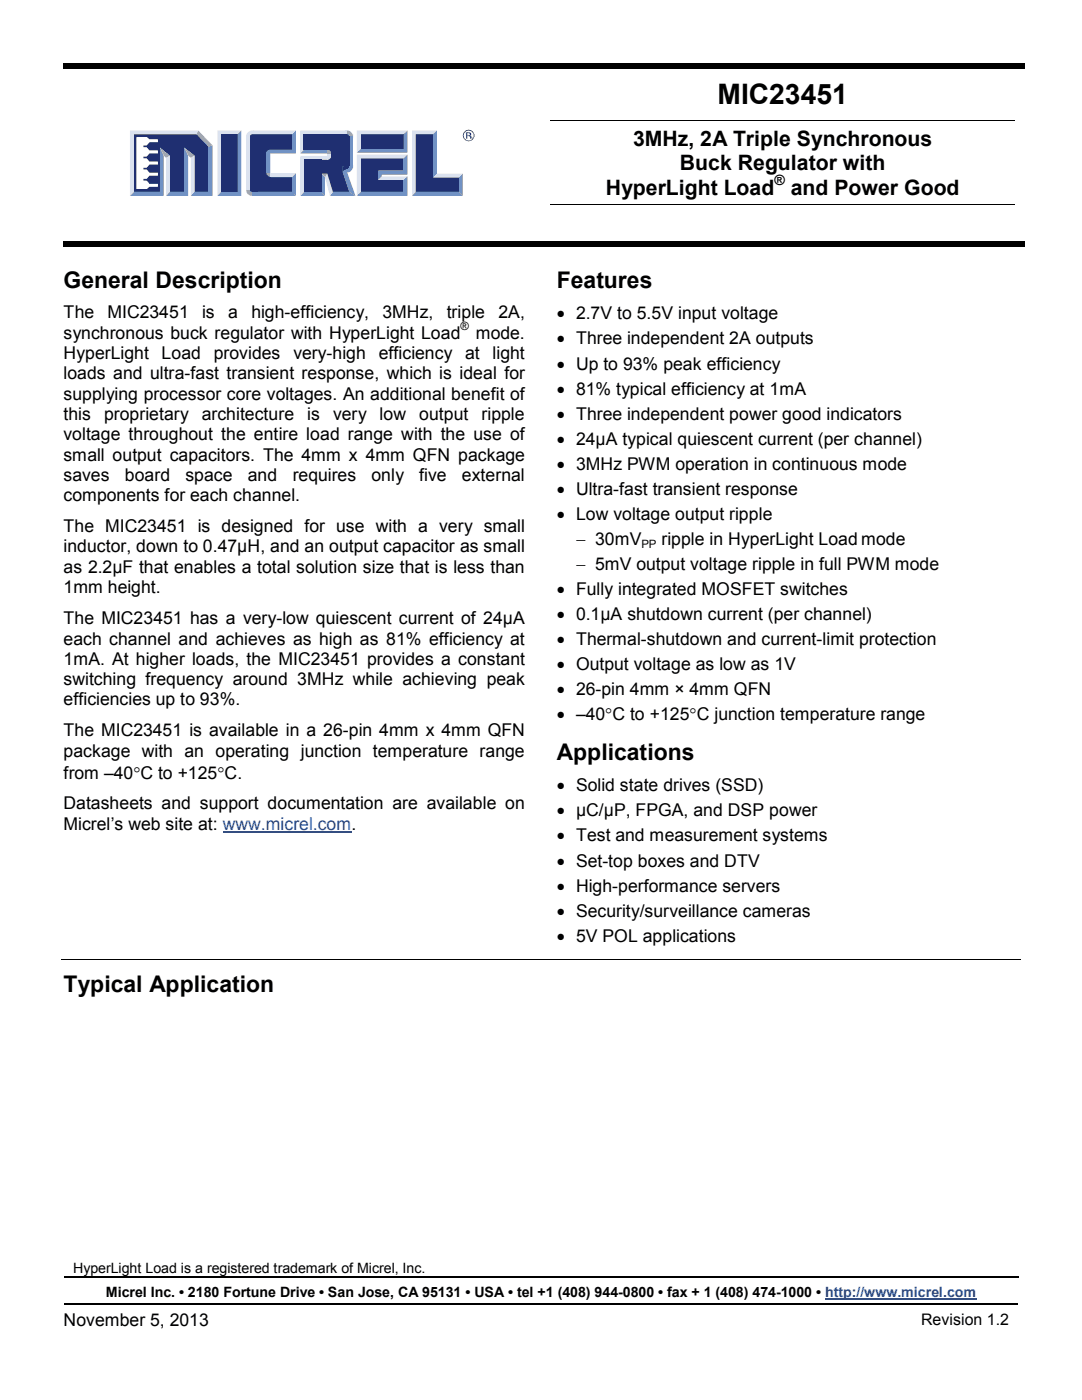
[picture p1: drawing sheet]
<svg xmlns="http://www.w3.org/2000/svg" width="216mm" height="279mm" viewBox="0 0 216 279" stroke-linecap="round" stroke-linejoin="round" font-family="sans-serif">
<defs><g id="words">
<text font-size="5.6" x="143.2" y="20.8">MIC23451</text>
<g font-size="4.6">
<text x="12.7" y="57.4">General Description</text>
<text x="111.1" y="57.4">Features</text>
<text x="111.1" y="151.6">Applications</text>
<text x="12.7" y="198">Typical Application</text>
</g>
<g font-size="4.2">
<text x="126.3" y="29.1">3MHz, 2A Triple Synchronous</text>
<text x="135.7" y="34">Buck Regulator with</text>
<text x="120.9" y="38.8">HyperLight Load</text>
<text x="157.8" y="38.8">and Power Good</text>
</g>
<g font-size="3.5">
<text x="12.7" y="63.5">The</text>
<text x="21.5" y="63.5">MIC23451</text>
<text x="40.3" y="63.5">is</text>
<text x="45.5" y="63.5">a</text>
<text x="50.2" y="63.5">high-efficiency,</text>
<text x="76.3" y="63.5">3MHz,</text>
<text x="89.2" y="63.5">triple</text>
<text x="99.5" y="63.5">2A,</text>
<text x="111.1" y="63.8">• 2.7V to 5.5V input voltage</text>
<text x="12.7" y="67.6">synchronous buck regulator with HyperLight Load</text>
<text x="12.7" y="71.6">HyperLight</text>
<text x="32.3" y="71.6">Load</text>
<text x="42.7" y="71.6">provides</text>
<text x="58.5" y="71.6">very-high</text>
<text x="75.6" y="71.6">efficiency</text>
<text x="92.8" y="71.6">at</text>
<text x="95" y="67.6">mode.</text>
<text x="98.3" y="71.6">light</text>
<text x="111.1" y="68.8">• Three independent 2A outputs</text>
<text x="12.7" y="75.7">loads and ultra-fast transient response, which is ideal for</text>
<text x="111.1" y="73.8">• Up to 93% peak efficiency</text>
<text x="12.7" y="79.8">supplying processor core voltages. An additional benefit of</text>
<text x="12.7" y="83.8">this</text>
<text x="20.8" y="83.8">proprietary</text>
<text x="40.2" y="83.8">architecture</text>
<text x="61.3" y="83.8">is</text>
<text x="66.5" y="83.8">very</text>
<text x="75.8" y="83.8">low</text>
<text x="83.7" y="83.8">output</text>
<text x="96.1" y="83.8">ripple</text>
<text x="111.1" y="78.8">• 81% typical efficiency at 1mA</text>
<text x="111.1" y="83.8">• Three independent power good indicators</text>
<text x="12.7" y="87.8">voltage throughout the entire load range with the use of</text>
<text x="111.1" y="88.8">• 24µA typical quiescent current (per channel)</text>
<text x="12.7" y="91.9">small output capacitors. The 4mm x 4mm QFN package</text>
<text x="12.7" y="96">saves</text>
<text x="24.9" y="96">board</text>
<text x="37" y="96">space</text>
<text x="49.4" y="96">and</text>
<text x="58.4" y="96">requires</text>
<text x="74.1" y="96">only</text>
<text x="83.6" y="96">five</text>
<text x="92.2" y="96">external</text>
<text x="111.1" y="93.8">• 3MHz PWM operation in continuous mode</text>
<text x="12.7" y="100">components for each channel.</text>
<text x="111.1" y="98.8">• Ultra-fast transient response</text>
<text x="12.7" y="106.2">The MIC23451 is designed for use with a very small</text>
<text x="111.1" y="103.8">• Low voltage output ripple</text>
<text x="12.7" y="110.2">inductor, down to 0.47µH, and an output capacitor as small</text>
<text x="114.9" y="113.8">− 5mV output voltage ripple in full PWM mode</text>
<text x="115" y="108.8">− 30mV</text>
<text x="132" y="108.8">ripple in HyperLight Load mode</text>
<text x="12.7" y="114.3">as 2.2µF that enables a total solution size that is less than</text>
<text x="12.7" y="118.4">1mm height.</text>
<text x="111.1" y="118.8">• Fully integrated MOSFET switches</text>
<text x="12.7" y="124.6">The MIC23451 has a very-low quiescent current of 24µA</text>
<text x="111.1" y="123.8">• 0.1µA shutdown current (per channel)</text>
<text x="12.7" y="128.6">each channel and achieves as high as 81% efficiency at</text>
<text x="111.1" y="128.8">• Thermal-shutdown and current-limit protection</text>
<text x="12.7" y="132.7">1mA. At higher loads, the MIC23451 provides a constant</text>
<text x="12.7" y="136.7">switching frequency around 3MHz while achieving peak</text>
<text x="111.1" y="133.8">• Output voltage as low as 1V</text>
<text x="12.7" y="140.8">efficiencies up to 93%.</text>
<text x="111.1" y="143.8">• –40°C to +125°C junction temperature range</text>
<text x="111.1" y="138.8">• 26-pin 4mm × 4mm QFN</text>
<text x="12.7" y="147">The MIC23451 is available in a 26-pin 4mm x 4mm QFN</text>
<text x="12.7" y="151">package with an operating junction temperature range</text>
<text x="12.7" y="155.4">from –40°C to +125°C.</text>
<text x="12.7" y="161.5">Datasheets and support documentation are available on</text>
<text x="111.1" y="157.9">• Solid state drives (SSD)</text>
<text x="12.7" y="165.6">Micrel’s web site at: www.micrel.com.</text>
<text x="111.1" y="162.9">• µC/µP, FPGA, and DSP power</text>
<text x="111.1" y="167.9">• Test and measurement systems</text>
<text x="111.1" y="172.9">• Set-top boxes and DTV</text>
<text x="111.1" y="178">• High-performance servers</text>
<text x="111.1" y="183">• Security/surveillance cameras</text>
<text x="111.1" y="188">• 5V POL applications</text>
<text x="12.7" y="264.7">November 5, 2013</text>
</g>
<text font-size="3.2" x="183.8" y="264.4">Revision 1.2</text>
<g font-size="2.8">
<text x="154.5" y="36.9">®</text>
<text x="14.6" y="254">HyperLight Load is a registered trademark of Micrel, Inc.</text>
<text x="21.1" y="258.8">Micrel Inc. • 2180 Fortune Drive • San Jose, CA 95131 • USA • tel +1 (408) 944-0800 • fax + 1 (408) 474-1000 • http://www.micrel.com</text>
</g>
<g font-size="2.3">
<text x="91.9" y="65.8">®</text>
<text x="128" y="109.3">PP</text>
</g>
</g></defs>
<g fill="#92aad1">
<circle cx="69.2" cy="27.3" r="1.24"/>
<circle cx="50.3" cy="37.9" r="1.23"/>
</g>
<g fill="#dbe2ef">
<path d="M82.2 26h5l-.8 .8h-3.4v11.5l-.8 .8z"/>
<path d="M43.4 26h4.7l-.7 .8h-3.3v11.5l-.7 .8z"/>
<path d="M53.9 34.5h5.2l-.8 .8h-4.4z"/>
<path d="M50.4 26h8.7l-.8 .8h-7.9z"/>
<path d="M49.1 27.3h.8v10.6h-.8z"/>
<circle cx="50.3" cy="27.3" r="1.24"/>
</g>
<path d="M53.2 34.5h.7v.8h-.7z" fill="#92aad1"/>
<g fill="#1f2f71">
<path d="M72 26.8h8.5v2.9h-8.5z"/>
<path d="M72 31.6h8.5v2.5h-5.1v1.8h5.1v2.4h-8.5z"/>
<path d="M44.1 26.8h3.3v11.5h-3.3z"/>
<path d="M83 26.8h3.4v8.6h5.2v2.9h-8.6z"/>
</g>
<path d="M86.4 35.4l.8-.7h5.1l-.7 .7z" fill="#dbe2ef"/>
<g fill="#7091c4">
<path d="M86.4 26.8l.8-.8v8.7l-.8 .7z"/>
<path d="M91.6 35.4l.7-.7v4.4l-.7-.8z"/>
<path d="M83 38.3h8.6l.7 .8h-10.1z"/>
</g>
<g fill="#dbe2ef">
<path d="M71.2 26h10.1l-.8 .8h-8.5v2.9l-.8 .8z"/>
<path d="M71.2 30.8h10.1l-.8 .8h-8.5v6.7l-.8 .8z"/>
<path d="M75.4 35.9l.8-.7h5.1l-.8 .7z"/>
</g>
<g fill="#7091c4">
<path d="M71.2 30.5l.8-.8h8.5v-2.9l.8-.8v4.5z"/>
<path d="M75.4 34.1h5.1v-2.5l.8-.8v4.1h-5.1v.3l-.8 .7z"/>
<path d="M71.2 39.1l.8-.8h8.5v-2.4l.8-.7v3.9z"/>
<path d="M47.4 26.8l.7-.8v13.1h-4.7l.7-.8h3.3z"/>
</g>
<path d="M26.7 26.8h12.5l2.4 2.5v9h-2.8v-7.2l-2-1.6v8.8h-2.9v-7.2l-2-1.6v8.8h-5.2z" fill="#1f2f71"/>
<g fill="#dbe2ef">
<path d="M25.9 26h13.7l-.4 .8h-12.5v11.5l-.8 .8z"/>
<path d="M38.1 31.5l.7-.4v7.2l-.7 .8z"/>
<path d="M33.1 31.5l.8-.4v7.2l-.8 .8z"/>
</g>
<g fill="#7091c4">
<path d="M31.9 29.5l.8 1.6v8h-6.8l.8-.8h5.2z"/>
<path d="M36.8 29.5l.7 1.6v8h-4.4l.8-.8h2.9z"/>
<path d="M41.6 29.3l.8-.3v10.1h-4.3l.7-.8h2.8z"/>
</g>
<g fill="#92aad1">
<path d="M39.6 26l2.8 3-.8 .3-2.4-2.5z"/>
<path d="M31.9 29.5l2 1.6-.8 .4-.4-.4z"/>
<path d="M36.8 29.5l2 1.6-.7 .4-.6-.4z"/>
</g>
<g fill="#7091c4">
<path d="M59.1 34.5v4.6l-.8-.8v-3z"/>
<path d="M50.4 38.2l7.9 .1 .8 .8h-8.7z"/>
</g>
<path d="M50 26.9l.4-.1h7.9v3.1h-4.4a.72 .72 0 0 0-.7 .7v4.3l.5 .4h.2h4.4v3h-7.9a.45 .45 0 0 1-.5-.5v-10.7z" fill="#1f2f71"/>
<g fill="#7091c4">
<path d="M53.4 30.1l.5-.2h4.4l.8 .7h-5.2v3.9h-.7v-4z"/>
<path d="M58.3 26.8l.8-.8v4.6l-.8-.7z"/>
<path d="M60.6 38.3h3.5l.7 .8h-4.9z"/>
<path d="M66.4 38.3h3.3l1.2 .8h-5.1z"/>
<path d="M64.1 34.7l.7 .7v3.7l-.7-.8z"/>
</g>
<g fill="#dbe2ef">
<path d="M59.9 26l.7 .8v3.1l-.7 .7z"/>
<path d="M59.9 31.1l.7 .8v6.4l-.7 .8z"/>
<path d="M59.9 31.1h5.5v.8h-4.8z"/>
<path d="M59.9 26h9.3v.8h-8.6z"/>
<path d="M65.3 34.7l1.1 3.6-.6 .8-1-3.7z"/>
</g>
<path d="M64.1 34.7h1.2l-.5 .7z" fill="#92aad1"/>
<path d="M59.9 30.6l.7-.7h4.8v.7z" fill="#7091c4"/>
<path d="M65.4 30.6h.7v.5h-.7z" fill="#dbe2ef"/>
<path d="M60.6 31.9h3.5v6.4h-3.5z" fill="#1f2f71"/>
<path d="M68.2 32.5a1.25 1.25 0 0 1 1.6-.4 1.25 1.25 0 0 1 .5 1.6 1.25 1.25 0 0 1-1.5 .7 1.08 1.08 0 0 1-.7-1.7z" fill="#7091c4"/>
<circle cx="69.2" cy="33.2" r=".49" fill="#1f2f71"/>
<g fill="#7091c4">
<path d="M68.3 34.2l1 .2 1.6 4.7-1.2-.8z"/>
<path d="M69.7 27.3h.8v5.9h-.8z"/>
</g>
<g fill="#1f2f71">
<path d="M60.6 26.8h8.6v3.1h-8.6z"/>
<path d="M66.1 27.3h3.6v5.9h-3.6z"/>
<path d="M63.8 31.9h4.5v2.3l1.4 4.1h-3.3l-1.1-3.6h-1.5z"/>
<path d="M68.3 33.2h.9l.3 .4-1.2 .6z"/>
</g>
<path d="M65.4 31.1h.7v.8h-.7z" fill="#dbe2ef"/>
<path d="M65.4 31.9a.72 .72 0 0 0 .7-.8l.2 .9z" fill="#1f2f71"/>
<path d="M65.4 29.9h.7v.7h-.7z" fill="#92aad1"/>
<g fill="#1f2f71">
<path d="M65.4 29.9l.8-.1-.1 .8a.72 .72 0 0 0-.7-.7z"/>
<circle cx="69.2" cy="27.3" r=".47"/>
</g>
<path d="M27.3 27.4h2l.5 .4h1.7v.6h-1.7l-.5 .6h-.7v.4h.7l.5 .7h1.7v.5h-1.7l-.5 .6h-.7v.4h.7l.5 .7h1.7v.5h-1.7l-.5 .6h-.7v.5h.7l.5 .6h1.7v.5h-1.7l-.5 .7h-.7v.4h.7l.5 .6h1.7v.5h-1.7l-.5 .5h-2z" fill="#fff"/>
<path d="M92.6 26.4a1.15 1.15 0 0 1 1.6-.3 1.15 1.15 0 0 1 .2 1.7l-.1-.1a1.01 1.01 0 0 0-.5-1.6 1.01 1.01 0 0 0-1.3 1 1.01 1.01 0 0 0 1.4 .9l.3-.3 .2 .1a1.15 1.15 0 0 1-1.6 .1 1.15 1.15 0 0 1-.2-1.5zM94.2 27.7l.2 .1zM94.3 27.7l.1 .1zM94 27.5l.2 .2zM93.9 27.1l.4 .6zM93.9 27l.4 .7zM93.7 27.2l.3 .5h-.2zM93 26.6l.2 .2v.2h.3l.2 .2-.5-.1v.6h-.2zM93.5 27l.3-.1 .1 .2h-.2l.2 .1 .1 .3zM93.8 26.8l.1 .2zM93.5 26.4l.5 .2-.1 .4zM93.2 26.8l.3 .2zM93.6 26.6l.2 .3zM93.7 26.6l.1 .2zM93 26.4h.5l.1 .2h-.4v.2zM92.8 26.4l.2 .2z" fill="#1f2f71"/>
<path d="M109.9 24h92.6M109.9 40.9h92.6M12.2 191.5h191.5" fill="none" stroke="#000" stroke-width=".2"/>
<g fill="#000">
<path d="M12.7 12.7h95.2v1.1h-95.2z" fill-rule="evenodd"/>
<path d="M107.9 12.7h1.1v1.1h-1.1z" fill-rule="evenodd"/>
<path d="M109 12.7h95.4v1.1h-95.4z" fill-rule="evenodd"/>
<path d="M12.7 48.1h95.2v1h-95.2z" fill-rule="evenodd"/>
<path d="M107.9 48.1h1.1v1h-1.1z" fill-rule="evenodd"/>
<path d="M109 48.1h95.4v1h-95.4z" fill-rule="evenodd"/>
</g>
<path d="M164.6 259.2h30.2" fill="none" stroke="#254fa2" stroke-width=".3"/>
<path d="M12.7 254.8h190.5M12.7 260.2h90.4M103.4 260.2h15.5M119.3 260.2h83.9" fill="none" stroke="#000" stroke-width=".34"/>
<path d="M103.1 260h.3v.3h-.3zM118.9 260h.4v.3h-.4z" fill="#000"/>
<path d="M44.4 166.1h25.7" fill="none" stroke="#254fa2" stroke-width=".25"/>
<use href="#words"/>
</svg>
